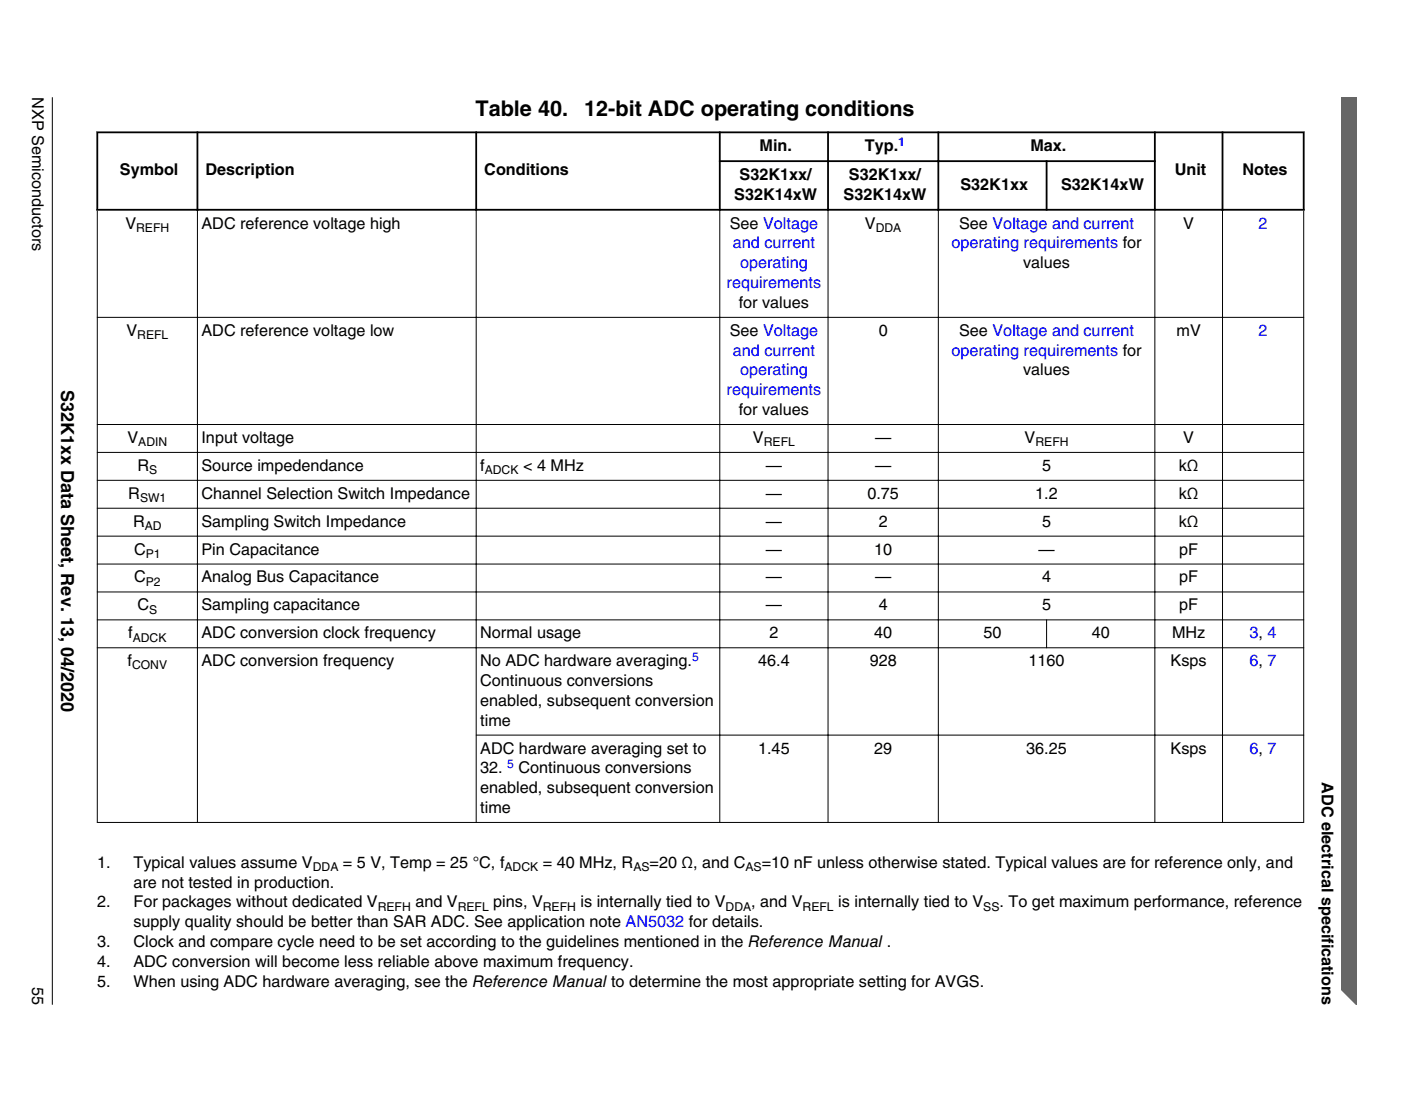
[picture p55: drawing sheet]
<svg xmlns="http://www.w3.org/2000/svg" width="274mm" height="216mm" viewBox="0 0 274 216" stroke-linecap="round" stroke-linejoin="round" font-family="sans-serif">
<defs><g id="words">
<g font-size="4.2">
<text x="93.1" y="22.7">Table 40.</text>
<text x="114.4" y="22.7">12-bit ADC operating conditions</text>
</g>
<text font-size="3.5" x="12" y="76.5" transform="rotate(90 12 76.5)">S32K1xx Data Sheet, Rev. 13, 04/2020</text>
<g font-size="3.2">
<text x="6.3" y="19.1" transform="rotate(90 6.3 19.1)">NXP Semiconductors</text>
<text x="148.7" y="29.6">Min.</text>
<text x="169.4" y="29.6">Typ.</text>
<text x="201.7" y="29.6">Max.</text>
<text x="23.5" y="34.4">Symbol</text>
<text x="40.2" y="34.4">Description</text>
<text x="94.8" y="34.4">Conditions</text>
<text x="144.8" y="35.3">S32K1xx/</text>
<text x="166.2" y="35.3">S32K1xx/</text>
<text x="230" y="34.4">Unit</text>
<text x="243.3" y="34.4">Notes</text>
<text x="143.8" y="39.1">S32K14xW</text>
<text x="165.2" y="39.1">S32K14xW</text>
<text x="188.1" y="37.2">S32K1xx</text>
<text x="207.8" y="37.2">S32K14xW</text>
<text x="24.6" y="44.8">V</text>
<text x="39.5" y="44.8">ADC reference voltage high</text>
<text x="142.9" y="44.8">See Voltage</text>
<text x="169.4" y="44.8">V</text>
<text x="187.8" y="44.8">See Voltage and current</text>
<text x="231.7" y="44.8">V</text>
<text x="200.3" y="52.6">values</text>
<text x="24.8" y="65.8">V</text>
<text x="39.5" y="65.8">ADC reference voltage low</text>
<text x="142.9" y="65.8">See Voltage</text>
<text x="144.7" y="60.3">for values</text>
<text x="172" y="65.8">0</text>
<text x="187.8" y="65.8">See Voltage and current</text>
<text x="230.4" y="65.8">mV</text>
<text x="200.3" y="73.5">values</text>
<text x="144.7" y="81.3">for values</text>
<text x="24.9" y="86.8">V</text>
<text x="39.5" y="86.8">Input voltage</text>
<text x="147.4" y="86.8">V</text>
<text x="171.3" y="86.8">—</text>
<text x="200.6" y="86.8">V</text>
<text x="231.7" y="86.8">V</text>
<text x="26.9" y="92.2">R</text>
<text x="39.5" y="92.2">Source impedendance</text>
<text x="94" y="92.2">f</text>
<text x="102.4" y="92.2">&lt; 4 MHz</text>
<text x="149.9" y="92.2">—</text>
<text x="171.3" y="92.2">—</text>
<text x="204" y="92.2">5</text>
<text x="230.8" y="92.2">kΩ</text>
<text x="25.1" y="97.7">R</text>
<text x="39.5" y="97.7">Channel Selection Switch Impedance</text>
<text x="149.9" y="97.7">—</text>
<text x="169.8" y="97.7">0.75</text>
<text x="202.7" y="97.7">1.2</text>
<text x="230.8" y="97.7">kΩ</text>
<text x="26.1" y="103.2">R</text>
<text x="39.5" y="103.2">Sampling Switch Impedance</text>
<text x="149.9" y="103.2">—</text>
<text x="172" y="103.2">2</text>
<text x="204" y="103.2">5</text>
<text x="230.8" y="103.2">kΩ</text>
<text x="26.3" y="108.6">C</text>
<text x="39.5" y="108.6">Pin Capacitance</text>
<text x="149.9" y="108.6">—</text>
<text x="171.2" y="108.6">10</text>
<text x="203.3" y="108.6">—</text>
<text x="230.9" y="108.6">pF</text>
<text x="26.3" y="114.1">C</text>
<text x="26.9" y="119.6">C</text>
<text x="39.5" y="114.1">Analog Bus Capacitance</text>
<text x="39.5" y="119.6">Sampling capacitance</text>
<text x="149.9" y="114.1">—</text>
<text x="149.9" y="119.6">—</text>
<text x="171.3" y="114.1">—</text>
<text x="172" y="119.6">4</text>
<text x="204" y="114.1">4</text>
<text x="204" y="119.6">5</text>
<text x="230.9" y="114.1">pF</text>
<text x="230.9" y="119.6">pF</text>
<text x="25.1" y="125.1">f</text>
<text x="39.5" y="125.1">ADC conversion clock frequency</text>
<text x="94" y="125.1">Normal usage</text>
<text x="150.7" y="125.1">2</text>
<text x="171.2" y="125.1">40</text>
<text x="192.6" y="125.1">50</text>
<text x="213.8" y="125.1">40</text>
<text x="229.5" y="125.1">MHz</text>
<text x="25" y="130.5">f</text>
<text x="39.5" y="130.5">ADC conversion frequency</text>
<text x="94" y="130.5">No ADC hardware averaging.</text>
<text x="148.4" y="130.5">46.4</text>
<text x="170.3" y="130.5">928</text>
<text x="201.4" y="130.5">1160</text>
<text x="229.2" y="130.5">Ksps</text>
<text x="94" y="134.4">Continuous conversions</text>
<text x="94" y="138.3">enabled, subsequent conversion</text>
<text x="94" y="142.2">time</text>
<text x="94" y="147.6">ADC hardware averaging set to</text>
<text x="148.4" y="147.6">1.45</text>
<text x="171.2" y="147.6">29</text>
<text x="201" y="147.6">36.25</text>
<text x="229.2" y="147.6">Ksps</text>
<text x="94" y="151.5">32.</text>
<text x="94" y="155.4">enabled, subsequent conversion</text>
<text x="101.5" y="151.5">Continuous conversions</text>
<text x="258.8" y="153.3" transform="rotate(90 258.8 153.3)">ADC electrical specifications</text>
<text x="94" y="159.3">time</text>
<text x="19" y="170">1.</text>
<text x="26.1" y="173.9">are not tested in production.</text>
<text x="26.1" y="170">Typical values assume V</text>
<text x="67.2" y="170">= 5 V, Temp = 25 °C, f</text>
<text x="106.3" y="170">= 40 MHz, R</text>
<text x="127.2" y="170">=20 Ω, and C</text>
<text x="149.2" y="170">=10 nF unless otherwise stated. Typical values are for reference only, and</text>
<text x="19" y="177.8">2.</text>
<text x="26.1" y="177.8">For packages without dedicated V</text>
<text x="81.3" y="177.8">and V</text>
<text x="96.6" y="177.8">pins, V</text>
<text x="113.7" y="177.8">is internally tied to V</text>
<text x="147.1" y="177.8">, and V</text>
<text x="164.1" y="177.8">is internally tied to V</text>
<text x="195.7" y="177.8">. To get maximum performance, reference</text>
<text x="19" y="185.6">3.</text>
<text x="26.1" y="185.6">Clock and compare cycle need to be set according to the guidelines mentioned in the Reference Manual .</text>
<text x="26.1" y="181.7">supply quality should be better than SAR ADC. See application note AN5032 for details.</text>
<text x="19" y="189.4">4.</text>
<text x="26.1" y="189.4">ADC conversion will become less reliable above maximum frequency.</text>
<text x="6.3" y="193.3" transform="rotate(90 6.3 193.3)">55</text>
<text x="19" y="193.3">5.</text>
<text x="26.1" y="193.3">When using ADC hardware averaging, see the Reference Manual to determine the most appropriate setting for AVGS.</text>
</g>
<g font-size="3.2" fill="#00f">
<text x="246.4" y="44.8">2</text>
<text x="143.5" y="48.7">and current</text>
<text x="144.9" y="52.6">operating</text>
<text x="186.3" y="48.7">operating requirements for</text>
<text x="142.3" y="56.4">requirements</text>
<text x="246.4" y="65.8">2</text>
<text x="143.5" y="69.7">and current</text>
<text x="186.3" y="69.7">operating requirements for</text>
<text x="142.3" y="77.4">requirements</text>
<text x="144.9" y="73.5">operating</text>
<text x="244.7" y="125.1">3, 4</text>
<text x="244.7" y="130.5">6, 7</text>
<text x="244.7" y="147.6">6, 7</text>
</g>
<g font-size="2.4" fill="#00f">
<text x="175.9" y="28.6">1</text>
<text x="135.5" y="129.5">5</text>
<text x="99.3" y="150.5">5</text>
</g>
<g font-size="2.4">
<text x="26.7" y="45.4">REFH</text>
<text x="171.5" y="45.4">DDA</text>
<text x="26.9" y="66.4">REFL</text>
<text x="27.1" y="87.4">ADIN</text>
<text x="149.5" y="87.4">REFL</text>
<text x="202.7" y="87.4">REFH</text>
<text x="29.2" y="92.9">S</text>
<text x="94.9" y="92.9">ADCK</text>
<text x="27.4" y="98.3">SW1</text>
<text x="28.3" y="103.8">AD</text>
<text x="28.5" y="109.3">P1</text>
<text x="28.5" y="114.7">P2</text>
<text x="26" y="125.7">ADCK</text>
<text x="29.2" y="120.2">S</text>
<text x="25.9" y="131.2">CONV</text>
<text x="61.2" y="170.7">DDA</text>
<text x="98.8" y="170.7">ADCK</text>
<text x="124" y="170.7">AS</text>
<text x="146" y="170.7">AS</text>
<text x="74" y="178.4">REFH</text>
<text x="89.6" y="178.4">REFL</text>
<text x="106.3" y="178.4">REFH</text>
<text x="142.1" y="178.4">DDA</text>
<text x="157.2" y="178.4">REFL</text>
<text x="192.5" y="178.4">SS</text>
</g>
</g></defs>
<g fill="none" stroke="#000" stroke-width=".35">
<path d="M18.9 25.9h236.5M19 25.8v15.5M38.7 25.8v15.5M93.2 25.8v15.5M140.8 31.6h85.5M140.9 25.8v15.5M162.1 25.8v15.5M183.7 25.8v15.5M204.9 31.4v9.9M226.1 25.8v15.5M239.4 25.8v15.5M255.3 25.8v15.5"/>
<path d="M18.9 41.1h236.5"/>
</g>
<g fill="none" stroke="#000" stroke-width=".2">
<path d="M19 41.2v120M38.7 40.9v120.3M93.2 40.9v120.3M140.9 40.9v120.3M162.1 40.9v120.3M183.7 40.9v120.3M226.1 40.9v120.3M239.4 40.9v120.3M255.3 41.2v120M19 62.2h236.4M19 83.2h236.4M19 88.6h236.4"/>
<path d="M19 94.1h236.4M19 99.6h236.4M19 105h236.4M19 110.5h236.4M19 116h236.4M19 121.4h236.4M19 126.9h236.4M204.9 121.4v5.6M93.2 144h162.2M19 161.1h236.4"/>
</g>
<path d="M262.6 19h3.1v177.8l-3.1-5.6z" fill="#666"/>
<path d="M262.6 19h3.1v177.8l-3.1-3" fill="none" stroke="#666" stroke-width=".28"/>
<path d="M10.2 19v177.8" fill="none" stroke="#000" stroke-width=".2"/>
<use href="#words"/>
</svg>
